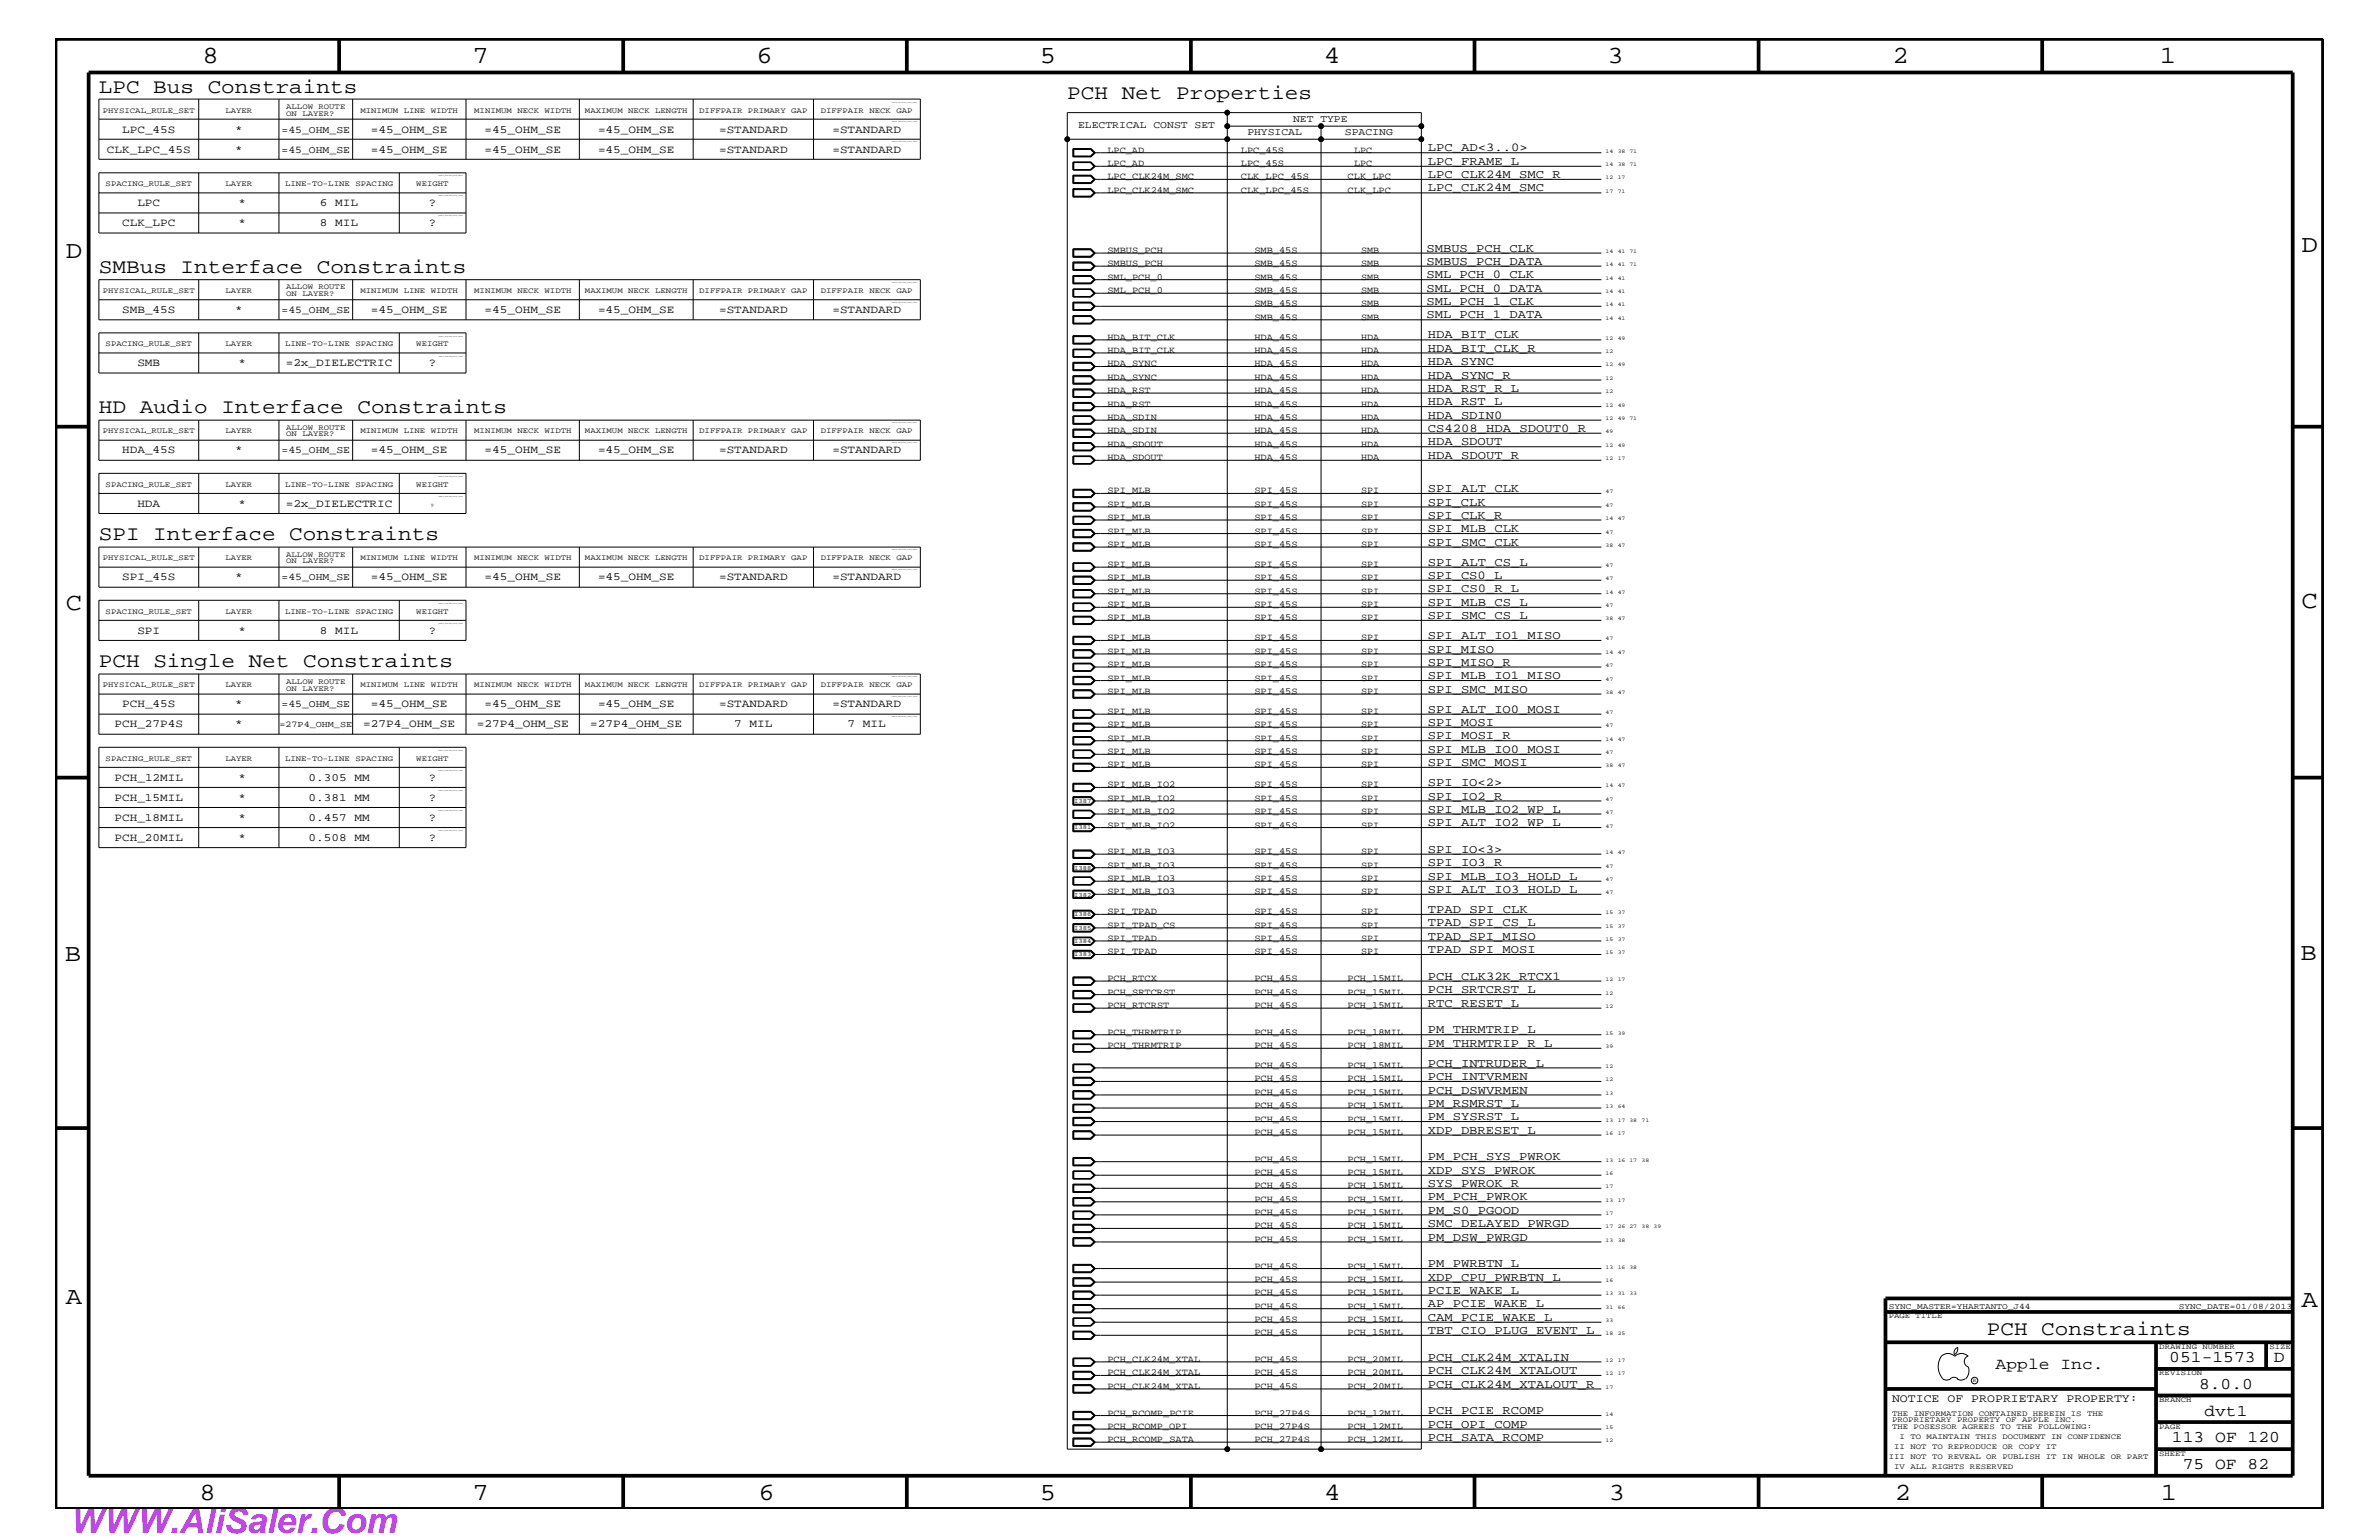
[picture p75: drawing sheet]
<svg xmlns="http://www.w3.org/2000/svg" width="432mm" height="279mm" viewBox="0 0 432 279" stroke-linecap="round" stroke-linejoin="round" font-family="sans-serif">
<defs><g id="words">
<text font-size="6.3" fill="#bd42e3" x="12.7" y="278.1">WWW.AliSaler.Com</text>
<g font-size="4.5">
<text x="36.7" y="11.5">8</text>
<text x="85.8" y="11.5">7</text>
<text x="137.3" y="11.5">6</text>
<text x="188.7" y="11.5">5</text>
<text x="240.3" y="11.5">4</text>
<text x="291.8" y="11.5">3</text>
<text x="343.5" y="11.5">2</text>
<text x="392" y="11.5">1</text>
<text x="11.9" y="46.8">D</text>
<text x="417.7" y="45.7">D</text>
<text x="11.9" y="110.6">C</text>
<text x="417.7" y="110.4">C</text>
<text x="11.8" y="174.3">B</text>
<text x="417.6" y="174.2">B</text>
<text x="11.9" y="236.7">A</text>
<text x="417.7" y="237.1">A</text>
<text x="36.2" y="272.1">8</text>
<text x="85.8" y="272.1">7</text>
<text x="137.7" y="272.1">6</text>
<text x="188.7" y="272.1">5</text>
<text x="240.4" y="272.1">4</text>
<text x="292" y="272.1">3</text>
<text x="343.9" y="272.1">2</text>
<text x="392.2" y="272.1">1</text>
</g>
<g font-size="3.7">
<text x="17.9" y="16.8">LPC Bus Constraints</text>
<text x="193.7" y="18">PCH Net Properties</text>
<text x="17.9" y="49.6">SMBus Interface Constraints</text>
<text x="17.9" y="75">HD Audio Interface Constraints</text>
<text x="17.9" y="98">SPI Interface Constraints</text>
<text x="17.9" y="121">PCH Single Net Constraints</text>
<text x="360.6" y="242.3">PCH Constraints</text>
</g>
<g font-size="3">
<text x="362.2" y="248.4">Apple Inc.</text>
<text x="393.7" y="247.1">051-1573</text>
<text x="399.2" y="252">8.0.0</text>
<text x="412.7" y="247.1">D</text>
<text x="400.1" y="256.8">dvt1</text>
<text x="394.2" y="261.6">113 OF 120</text>
<text x="396.2" y="266.6">75 OF 82</text>
</g>
<g font-size="2.2">
<text x="259.2" y="27.5">LPC_AD&lt;3..0&gt;</text>
<text x="259.2" y="29.9">LPC_FRAME_L</text>
<text x="259.2" y="34.7">LPC_CLK24M_SMC</text>
<text x="259.2" y="32.3">LPC_CLK24M_SMC_R</text>
<text x="258.9" y="45.7">SMBUS_PCH_CLK</text>
<text x="258.9" y="52.9">SML_PCH_0_DATA</text>
<text x="258.9" y="50.5">SML_PCH_0_CLK</text>
<text x="258.9" y="48">SMBUS_PCH_DATA</text>
<text x="258.9" y="55.3">SML_PCH_1_CLK</text>
<text x="258.9" y="57.8">SML_PCH_1_DATA</text>
<text x="259.2" y="61.4">HDA_BIT_CLK</text>
<text x="259.2" y="63.9">HDA_BIT_CLK_R</text>
<text x="259.2" y="68.7">HDA_SYNC_R</text>
<text x="259.2" y="66.2">HDA_SYNC</text>
<text x="259.2" y="71.1">HDA_RST_R_L</text>
<text x="259.2" y="76">HDA_SDIN0</text>
<text x="259.2" y="73.5">HDA_RST_L</text>
<text x="259.2" y="80.8">HDA_SDOUT</text>
<text x="259.2" y="78.3">CS4208_HDA_SDOUT0_R</text>
<text x="259.2" y="83.3">HDA_SDOUT_R</text>
<text x="259.2" y="89.3">SPI_ALT_CLK</text>
<text x="259.2" y="94.2">SPI_CLK_R</text>
<text x="259.2" y="91.7">SPI_CLK</text>
<text x="259.2" y="99">SPI_SMC_CLK</text>
<text x="259.2" y="96.5">SPI_MLB_CLK</text>
<text x="259.2" y="102.6">SPI_ALT_CS_L</text>
<text x="259.2" y="107.5">SPI_CS0_R_L</text>
<text x="259.2" y="105">SPI_CS0_L</text>
<text x="259.2" y="112.3">SPI_SMC_CS_L</text>
<text x="259.2" y="109.9">SPI_MLB_CS_L</text>
<text x="259.2" y="115.9">SPI_ALT_IO1_MISO</text>
<text x="259.2" y="118.4">SPI_MISO</text>
<text x="259.2" y="120.8">SPI_MISO_R</text>
<text x="259.2" y="125.7">SPI_SMC_MISO</text>
<text x="259.2" y="123.2">SPI_MLB_IO1_MISO</text>
<text x="259.2" y="129.3">SPI_ALT_IO0_MOSI</text>
<text x="259.2" y="131.7">SPI_MOSI</text>
<text x="259.2" y="134.1">SPI_MOSI_R</text>
<text x="259.2" y="136.6">SPI_MLB_IO0_MOSI</text>
<text x="259.2" y="142.6">SPI_IO&lt;2&gt;</text>
<text x="259.2" y="139">SPI_SMC_MOSI</text>
<text x="259.2" y="145.1">SPI_IO2_R</text>
<text x="259.2" y="147.5">SPI_MLB_IO2_WP_L</text>
<text x="259.2" y="149.9">SPI_ALT_IO2_WP_L</text>
<text x="259.2" y="154.7">SPI_IO&lt;3&gt;</text>
<text x="259.2" y="157.2">SPI_IO3_R</text>
<text x="259.2" y="159.6">SPI_MLB_IO3_HOLD_L</text>
<text x="259.2" y="162">SPI_ALT_IO3_HOLD_L</text>
<text x="259.2" y="165.6">TPAD_SPI_CLK</text>
<text x="259.2" y="168.1">TPAD_SPI_CS_L</text>
<text x="259.2" y="170.5">TPAD_SPI_MISO</text>
<text x="259.2" y="172.9">TPAD_SPI_MOSI</text>
<text x="259.2" y="177.7">PCH_CLK32K_RTCX1</text>
<text x="259.2" y="180.2">PCH_SRTCRST_L</text>
<text x="259.2" y="182.7">RTC_RESET_L</text>
<text x="259.2" y="189.9">PM_THRMTRIP_R_L</text>
<text x="259.2" y="187.5">PM_THRMTRIP_L</text>
<text x="259.2" y="193.6">PCH_INTRUDER_L</text>
<text x="259.2" y="195.9">PCH_INTVRMEN</text>
<text x="259.2" y="198.4">PCH_DSWVRMEN</text>
<text x="259.2" y="200.9">PM_RSMRST_L</text>
<text x="259.2" y="203.2">PM_SYSRST_L</text>
<text x="259.2" y="205.7">XDP_DBRESET_L</text>
<text x="259.2" y="210.5">PM_PCH_SYS_PWROK</text>
<text x="259.2" y="213">XDP_SYS_PWROK</text>
<text x="259.2" y="215.3">SYS_PWROK_R</text>
<text x="259.2" y="217.8">PM_PCH_PWROK</text>
<text x="259.2" y="220.2">PM_S0_PGOOD</text>
<text x="259.2" y="222.6">SMC_DELAYED_PWRGD</text>
<text x="259.2" y="225.1">PM_DSW_PWRGD</text>
<text x="259.2" y="229.9">PM_PWRBTN_L</text>
<text x="259.2" y="232.4">XDP_CPU_PWRBTN_L</text>
<text x="259.2" y="237.2">AP_PCIE_WAKE_L</text>
<text x="259.2" y="234.7">PCIE_WAKE_L</text>
<text x="259.2" y="239.6">CAM_PCIE_WAKE_L</text>
<text x="259.2" y="242">TBT_CIO_PLUG_EVENT_L</text>
<text x="259.2" y="246.9">PCH_CLK24M_XTALIN</text>
<text x="259.2" y="249.3">PCH_CLK24M_XTALOUT</text>
<text x="259.2" y="251.7">PCH_CLK24M_XTALOUT_R</text>
<text x="259.2" y="256.6">PCH_PCIE_RCOMP</text>
<text x="259.2" y="259">PCH_OPI_COMP</text>
<text x="259.2" y="261.4">PCH_SATA_RCOMP</text>
</g>
<text font-size="2.1" x="343.4" y="254.4">NOTICE OF PROPRIETARY PROPERTY:</text>
<g font-size="2">
<text x="19.4" y="27.7">CLK_LPC_45S</text>
<text x="22.2" y="24.1">LPC_45S</text>
<text x="42.7" y="27.7">*</text>
<text x="42.7" y="24.1">*</text>
<text x="67.3" y="27.7">=45_OHM_SE</text>
<text x="67.3" y="24.1">=45_OHM_SE</text>
<text x="88" y="27.7">=45_OHM_SE</text>
<text x="88" y="24.1">=45_OHM_SE</text>
<text x="108.5" y="27.7">=45_OHM_SE</text>
<text x="108.5" y="24.1">=45_OHM_SE</text>
<text x="130.5" y="27.7">=STANDARD</text>
<text x="130.5" y="24.1">=STANDARD</text>
<text x="151.1" y="27.7">=STANDARD</text>
<text x="151.1" y="24.1">=STANDARD</text>
<text x="22.2" y="41">CLK_LPC</text>
<text x="24.9" y="37.4">LPC</text>
<text x="43.3" y="41">*</text>
<text x="43.3" y="37.4">*</text>
<text x="58.1" y="41">8 MIL</text>
<text x="58.1" y="37.4">6 MIL</text>
<text x="77.8" y="41">?</text>
<text x="77.8" y="37.4">?</text>
<text x="22.2" y="56.8">SMB_45S</text>
<text x="42.7" y="56.8">*</text>
<text x="67.3" y="56.8">=45_OHM_SE</text>
<text x="88" y="56.8">=45_OHM_SE</text>
<text x="108.5" y="56.8">=45_OHM_SE</text>
<text x="130.5" y="56.8">=STANDARD</text>
<text x="151.1" y="56.8">=STANDARD</text>
<text x="24.9" y="66.5">SMB</text>
<text x="43.3" y="66.5">*</text>
<text x="51.9" y="66.5">=2x_DIELECTRIC</text>
<text x="77.8" y="66.5">?</text>
<text x="22.2" y="82.2">HDA_45S</text>
<text x="42.7" y="82.2">*</text>
<text x="67.3" y="82.2">=45_OHM_SE</text>
<text x="88" y="82.2">=45_OHM_SE</text>
<text x="108.5" y="82.2">=45_OHM_SE</text>
<text x="130.5" y="82.2">=STANDARD</text>
<text x="151.1" y="82.2">=STANDARD</text>
<text x="24.9" y="92">HDA</text>
<text x="43.3" y="92">*</text>
<text x="51.9" y="92">=2x_DIELECTRIC</text>
<text x="22.2" y="105.3">SPI_45S</text>
<text x="42.7" y="105.3">*</text>
<text x="67.3" y="105.3">=45_OHM_SE</text>
<text x="88" y="105.3">=45_OHM_SE</text>
<text x="108.5" y="105.3">=45_OHM_SE</text>
<text x="130.5" y="105.3">=STANDARD</text>
<text x="151.1" y="105.3">=STANDARD</text>
<text x="24.9" y="115">SPI</text>
<text x="43.3" y="115">*</text>
<text x="58.1" y="115">8 MIL</text>
<text x="77.8" y="115">?</text>
<text x="20.8" y="131.9">PCH_27P4S</text>
<text x="22.2" y="128.3">PCH_45S</text>
<text x="42.7" y="131.9">*</text>
<text x="42.7" y="128.3">*</text>
<text x="65.9" y="131.9">=27P4_OHM_SE</text>
<text x="67.3" y="128.3">=45_OHM_SE</text>
<text x="86.6" y="131.9">=27P4_OHM_SE</text>
<text x="88" y="128.3">=45_OHM_SE</text>
<text x="107.1" y="131.9">=27P4_OHM_SE</text>
<text x="108.5" y="128.3">=45_OHM_SE</text>
<text x="130.5" y="128.3">=STANDARD</text>
<text x="133.3" y="131.9">7 MIL</text>
<text x="151.1" y="128.3">=STANDARD</text>
<text x="153.8" y="131.9">7 MIL</text>
<text x="20.8" y="141.7">PCH_12MIL</text>
<text x="43.3" y="141.7">*</text>
<text x="56" y="141.7">0.305 MM</text>
<text x="77.8" y="141.7">?</text>
<text x="20.8" y="145.3">PCH_15MIL</text>
<text x="20.8" y="149">PCH_18MIL</text>
<text x="43.3" y="145.3">*</text>
<text x="43.3" y="149">*</text>
<text x="56" y="145.3">0.381 MM</text>
<text x="56" y="149">0.457 MM</text>
<text x="77.8" y="145.3">?</text>
<text x="77.8" y="149">?</text>
<text x="20.8" y="152.6">PCH_20MIL</text>
<text x="43.3" y="152.6">*</text>
<text x="56" y="152.6">0.508 MM</text>
<text x="77.8" y="152.6">?</text>
</g>
<g font-size="1.9">
<text x="195.7" y="23.3">ELECTRICAL CONST SET</text>
<text x="234.7" y="22.1">NET TYPE</text>
<text x="51.1" y="27.7">=45_OHM_SE</text>
<text x="51.1" y="24.1">=45_OHM_SE</text>
<text x="226.4" y="24.6">PHYSICAL</text>
<text x="244.1" y="24.6">SPACING</text>
<text x="51.1" y="56.8">=45_OHM_SE</text>
<text x="51.1" y="82.2">=45_OHM_SE</text>
<text x="51.1" y="105.3">=45_OHM_SE</text>
<text x="51.1" y="128.3">=45_OHM_SE</text>
</g>
<g font-size="1.7">
<text x="201" y="27.7">LPC_AD</text>
<text x="225.2" y="27.7">LPC_45S</text>
<text x="245.8" y="27.7">LPC</text>
<text x="201" y="32.5">LPC_CLK24M_SMC</text>
<text x="201" y="30.2">LPC_AD</text>
<text x="201" y="35">LPC_CLK24M_SMC</text>
<text x="225.2" y="35">CLK_LPC_45S</text>
<text x="225.2" y="32.5">CLK_LPC_45S</text>
<text x="225.2" y="30.2">LPC_45S</text>
<text x="244.6" y="32.5">CLK_LPC</text>
<text x="244.6" y="35">CLK_LPC</text>
<text x="245.8" y="30.2">LPC</text>
<text x="201" y="45.9">SMBUS_PCH</text>
<text x="227.7" y="45.9">SMB_45S</text>
<text x="247.1" y="45.9">SMB</text>
<text x="201" y="53.2">SML_PCH_0</text>
<text x="201" y="50.7">SML_PCH_0</text>
<text x="201" y="48.3">SMBUS_PCH</text>
<text x="227.7" y="53.2">SMB_45S</text>
<text x="227.7" y="50.7">SMB_45S</text>
<text x="227.7" y="48.3">SMB_45S</text>
<text x="247.1" y="53.2">SMB</text>
<text x="247.1" y="50.7">SMB</text>
<text x="247.1" y="48.3">SMB</text>
<text x="227.7" y="55.6">SMB_45S</text>
<text x="227.7" y="58">SMB_45S</text>
<text x="247.1" y="55.6">SMB</text>
<text x="247.1" y="58">SMB</text>
<text x="201" y="61.7">HDA_BIT_CLK</text>
<text x="201" y="64">HDA_BIT_CLK</text>
<text x="227.7" y="61.7">HDA_45S</text>
<text x="227.7" y="64">HDA_45S</text>
<text x="247.1" y="61.7">HDA</text>
<text x="247.1" y="64">HDA</text>
<text x="201" y="68.9">HDA_SYNC</text>
<text x="201" y="66.5">HDA_SYNC</text>
<text x="201" y="71.3">HDA_RST</text>
<text x="227.7" y="68.9">HDA_45S</text>
<text x="227.7" y="66.5">HDA_45S</text>
<text x="227.7" y="71.3">HDA_45S</text>
<text x="247.1" y="68.9">HDA</text>
<text x="247.1" y="66.5">HDA</text>
<text x="247.1" y="71.3">HDA</text>
<text x="201" y="76.2">HDA_SDIN</text>
<text x="201" y="73.8">HDA_RST</text>
<text x="227.7" y="76.2">HDA_45S</text>
<text x="227.7" y="73.8">HDA_45S</text>
<text x="247.1" y="76.2">HDA</text>
<text x="247.1" y="73.8">HDA</text>
<text x="201" y="81.1">HDA_SDOUT</text>
<text x="201" y="78.6">HDA_SDIN</text>
<text x="201" y="83.5">HDA_SDOUT</text>
<text x="227.7" y="81.1">HDA_45S</text>
<text x="227.7" y="78.6">HDA_45S</text>
<text x="227.7" y="83.5">HDA_45S</text>
<text x="247.1" y="81.1">HDA</text>
<text x="247.1" y="78.6">HDA</text>
<text x="247.1" y="83.5">HDA</text>
<text x="201" y="89.5">SPI_MLB</text>
<text x="227.7" y="89.5">SPI_45S</text>
<text x="247.1" y="89.5">SPI</text>
<text x="201" y="94.3">SPI_MLB</text>
<text x="201" y="92">SPI_MLB</text>
<text x="227.7" y="92">SPI_45S</text>
<text x="227.7" y="94.3">SPI_45S</text>
<text x="247.1" y="94.3">SPI</text>
<text x="247.1" y="92">SPI</text>
<text x="201" y="96.8">SPI_MLB</text>
<text x="201" y="99.3">SPI_MLB</text>
<text x="227.7" y="96.8">SPI_45S</text>
<text x="227.7" y="99.3">SPI_45S</text>
<text x="247.1" y="99.3">SPI</text>
<text x="247.1" y="96.8">SPI</text>
<text x="201" y="102.9">SPI_MLB</text>
<text x="201" y="107.7">SPI_MLB</text>
<text x="201" y="105.3">SPI_MLB</text>
<text x="227.7" y="102.9">SPI_45S</text>
<text x="227.7" y="107.7">SPI_45S</text>
<text x="227.7" y="105.3">SPI_45S</text>
<text x="247.1" y="102.9">SPI</text>
<text x="247.1" y="107.7">SPI</text>
<text x="247.1" y="105.3">SPI</text>
<text x="201" y="112.6">SPI_MLB</text>
<text x="201" y="110.2">SPI_MLB</text>
<text x="227.7" y="112.6">SPI_45S</text>
<text x="227.7" y="110.2">SPI_45S</text>
<text x="247.1" y="112.6">SPI</text>
<text x="247.1" y="110.2">SPI</text>
<text x="201" y="116.2">SPI_MLB</text>
<text x="201" y="118.6">SPI_MLB</text>
<text x="227.7" y="116.2">SPI_45S</text>
<text x="227.7" y="118.6">SPI_45S</text>
<text x="247.1" y="116.2">SPI</text>
<text x="247.1" y="118.6">SPI</text>
<text x="201" y="121">SPI_MLB</text>
<text x="201" y="123.5">SPI_MLB</text>
<text x="201" y="125.9">SPI_MLB</text>
<text x="227.7" y="123.5">SPI_45S</text>
<text x="227.7" y="121">SPI_45S</text>
<text x="227.7" y="125.9">SPI_45S</text>
<text x="247.1" y="121">SPI</text>
<text x="247.1" y="125.9">SPI</text>
<text x="247.1" y="123.5">SPI</text>
<text x="201" y="131.9">SPI_MLB</text>
<text x="201" y="129.6">SPI_MLB</text>
<text x="227.7" y="131.9">SPI_45S</text>
<text x="227.7" y="129.6">SPI_45S</text>
<text x="247.1" y="129.6">SPI</text>
<text x="247.1" y="131.9">SPI</text>
<text x="201" y="136.8">SPI_MLB</text>
<text x="201" y="134.4">SPI_MLB</text>
<text x="227.7" y="134.4">SPI_45S</text>
<text x="227.7" y="136.8">SPI_45S</text>
<text x="247.1" y="134.4">SPI</text>
<text x="247.1" y="136.8">SPI</text>
<text x="201" y="142.9">SPI_MLB_IO2</text>
<text x="201" y="139.2">SPI_MLB</text>
<text x="227.7" y="142.9">SPI_45S</text>
<text x="227.7" y="139.2">SPI_45S</text>
<text x="247.1" y="142.9">SPI</text>
<text x="247.1" y="139.2">SPI</text>
<text x="201" y="145.3">SPI_MLB_IO2</text>
<text x="201" y="147.7">SPI_MLB_IO2</text>
<text x="227.7" y="145.3">SPI_45S</text>
<text x="227.7" y="147.7">SPI_45S</text>
<text x="247.1" y="145.3">SPI</text>
<text x="247.1" y="147.7">SPI</text>
<text x="201" y="150.1">SPI_MLB_IO2</text>
<text x="201" y="155">SPI_MLB_IO3</text>
<text x="227.7" y="150.1">SPI_45S</text>
<text x="227.7" y="155">SPI_45S</text>
<text x="247.1" y="150.1">SPI</text>
<text x="247.1" y="155">SPI</text>
<text x="201" y="157.4">SPI_MLB_IO3</text>
<text x="201" y="159.9">SPI_MLB_IO3</text>
<text x="227.7" y="157.4">SPI_45S</text>
<text x="227.7" y="159.9">SPI_45S</text>
<text x="247.1" y="157.4">SPI</text>
<text x="247.1" y="159.9">SPI</text>
<text x="201" y="162.2">SPI_MLB_IO3</text>
<text x="201" y="165.9">SPI_TPAD</text>
<text x="227.7" y="162.2">SPI_45S</text>
<text x="227.7" y="165.9">SPI_45S</text>
<text x="247.1" y="162.2">SPI</text>
<text x="247.1" y="165.9">SPI</text>
<text x="201" y="168.3">SPI_TPAD_CS</text>
<text x="201" y="170.7">SPI_TPAD</text>
<text x="201" y="173.2">SPI_TPAD</text>
<text x="227.7" y="168.3">SPI_45S</text>
<text x="227.7" y="170.7">SPI_45S</text>
<text x="227.7" y="173.2">SPI_45S</text>
<text x="247.1" y="168.3">SPI</text>
<text x="247.1" y="170.7">SPI</text>
<text x="247.1" y="173.2">SPI</text>
<text x="201" y="178">PCH_RTCX</text>
<text x="227.7" y="178">PCH_45S</text>
<text x="244.6" y="178">PCH_15MIL</text>
<text x="201" y="180.5">PCH_SRTCRST</text>
<text x="201" y="182.9">PCH_RTCRST</text>
<text x="227.7" y="180.5">PCH_45S</text>
<text x="227.7" y="182.9">PCH_45S</text>
<text x="244.6" y="180.5">PCH_15MIL</text>
<text x="244.6" y="182.9">PCH_15MIL</text>
<text x="201" y="190.2">PCH_THRMTRIP</text>
<text x="201" y="187.7">PCH_THRMTRIP</text>
<text x="227.7" y="190.2">PCH_45S</text>
<text x="227.7" y="187.7">PCH_45S</text>
<text x="244.6" y="190.2">PCH_18MIL</text>
<text x="244.6" y="187.7">PCH_18MIL</text>
<text x="227.7" y="193.7">PCH_45S</text>
<text x="227.7" y="196.2">PCH_45S</text>
<text x="244.6" y="193.7">PCH_15MIL</text>
<text x="244.6" y="196.2">PCH_15MIL</text>
<text x="227.7" y="203.5">PCH_45S</text>
<text x="227.7" y="198.7">PCH_45S</text>
<text x="227.7" y="201">PCH_45S</text>
<text x="244.6" y="198.7">PCH_15MIL</text>
<text x="244.6" y="201">PCH_15MIL</text>
<text x="244.6" y="203.5">PCH_15MIL</text>
<text x="227.7" y="205.9">PCH_45S</text>
<text x="244.6" y="205.9">PCH_15MIL</text>
<text x="227.7" y="210.8">PCH_45S</text>
<text x="227.7" y="213.2">PCH_45S</text>
<text x="227.7" y="215.6">PCH_45S</text>
<text x="244.6" y="210.8">PCH_15MIL</text>
<text x="244.6" y="213.2">PCH_15MIL</text>
<text x="244.6" y="215.6">PCH_15MIL</text>
<text x="227.7" y="218">PCH_45S</text>
<text x="227.7" y="220.4">PCH_45S</text>
<text x="244.6" y="218">PCH_15MIL</text>
<text x="244.6" y="220.4">PCH_15MIL</text>
<text x="227.7" y="222.9">PCH_45S</text>
<text x="227.7" y="225.3">PCH_45S</text>
<text x="244.6" y="222.9">PCH_15MIL</text>
<text x="244.6" y="225.3">PCH_15MIL</text>
<text x="227.7" y="230.2">PCH_45S</text>
<text x="227.7" y="232.6">PCH_45S</text>
<text x="244.6" y="230.2">PCH_15MIL</text>
<text x="244.6" y="232.6">PCH_15MIL</text>
<text x="227.7" y="237.4">PCH_45S</text>
<text x="227.7" y="235">PCH_45S</text>
<text x="227.7" y="239.9">PCH_45S</text>
<text x="244.6" y="237.4">PCH_15MIL</text>
<text x="244.6" y="235">PCH_15MIL</text>
<text x="244.6" y="239.9">PCH_15MIL</text>
<text x="227.7" y="242.3">PCH_45S</text>
<text x="244.6" y="242.3">PCH_15MIL</text>
<text x="201" y="247.1">PCH_CLK24M_XTAL</text>
<text x="201" y="249.5">PCH_CLK24M_XTAL</text>
<text x="201" y="252">PCH_CLK24M_XTAL</text>
<text x="227.7" y="247.1">PCH_45S</text>
<text x="227.7" y="249.5">PCH_45S</text>
<text x="227.7" y="252">PCH_45S</text>
<text x="244.6" y="247.1">PCH_20MIL</text>
<text x="244.6" y="249.5">PCH_20MIL</text>
<text x="244.6" y="252">PCH_20MIL</text>
<text x="201" y="256.8">PCH_RCOMP_PCIE</text>
<text x="227.7" y="256.8">PCH_27P4S</text>
<text x="244.6" y="256.8">PCH_12MIL</text>
<text x="201" y="259.3">PCH_RCOMP_OPI</text>
<text x="201" y="261.6">PCH_RCOMP_SATA</text>
<text x="227.7" y="259.3">PCH_27P4S</text>
<text x="227.7" y="261.6">PCH_27P4S</text>
<text x="244.6" y="259.3">PCH_12MIL</text>
<text x="244.6" y="261.6">PCH_12MIL</text>
</g>
<text font-size="1.6" x="50.7" y="131.9">=27P4_OHM_SE</text>
<g font-size="1.5">
<text x="342.8" y="237.4">SYNC_MASTER=YHARTANTO_J44</text>
<text x="395.5" y="237.4">SYNC_DATE=01/08/2013</text>
</g>
<g font-size="1.4">
<text x="18.7" y="20.4">PHYSICAL_RULE_SET</text>
<text x="40.9" y="20.4">LAYER</text>
<text x="51.9" y="19.8">ALLOW ROUTE</text>
<text x="51.9" y="21">ON LAYER?</text>
<text x="65.4" y="20.4">MINIMUM LINE WIDTH</text>
<text x="86.1" y="20.4">MINIMUM NECK WIDTH</text>
<text x="106.2" y="20.4">MAXIMUM NECK LENGTH</text>
<text x="126.9" y="20.4">DIFFPAIR PRIMARY GAP</text>
<text x="149" y="20.4">DIFFPAIR NECK GAP</text>
<text x="19.2" y="33.7">SPACING_RULE_SET</text>
<text x="40.9" y="33.7">LAYER</text>
<text x="51.7" y="33.7">LINE-TO-LINE SPACING</text>
<text x="75.6" y="33.7">WEIGHT</text>
<text x="18.7" y="53.2">PHYSICAL_RULE_SET</text>
<text x="40.9" y="53.2">LAYER</text>
<text x="51.9" y="52.5">ALLOW ROUTE</text>
<text x="51.9" y="53.8">ON LAYER?</text>
<text x="65.4" y="53.2">MINIMUM LINE WIDTH</text>
<text x="86.1" y="53.2">MINIMUM NECK WIDTH</text>
<text x="106.2" y="53.2">MAXIMUM NECK LENGTH</text>
<text x="126.9" y="53.2">DIFFPAIR PRIMARY GAP</text>
<text x="149" y="53.2">DIFFPAIR NECK GAP</text>
<text x="19.2" y="62.9">SPACING_RULE_SET</text>
<text x="40.9" y="62.9">LAYER</text>
<text x="51.7" y="62.9">LINE-TO-LINE SPACING</text>
<text x="75.6" y="62.9">WEIGHT</text>
<text x="18.7" y="78.6">PHYSICAL_RULE_SET</text>
<text x="40.9" y="78.6">LAYER</text>
<text x="51.9" y="78">ALLOW ROUTE</text>
<text x="51.9" y="79.2">ON LAYER?</text>
<text x="65.4" y="78.6">MINIMUM LINE WIDTH</text>
<text x="86.1" y="78.6">MINIMUM NECK WIDTH</text>
<text x="106.2" y="78.6">MAXIMUM NECK LENGTH</text>
<text x="126.9" y="78.6">DIFFPAIR PRIMARY GAP</text>
<text x="149" y="78.6">DIFFPAIR NECK GAP</text>
<text x="19.2" y="88.3">SPACING_RULE_SET</text>
<text x="40.9" y="88.3">LAYER</text>
<text x="51.7" y="88.3">LINE-TO-LINE SPACING</text>
<text x="75.6" y="88.3">WEIGHT</text>
<text x="18.7" y="101.6">PHYSICAL_RULE_SET</text>
<text x="40.9" y="101.6">LAYER</text>
<text x="51.9" y="101">ALLOW ROUTE</text>
<text x="65.4" y="101.6">MINIMUM LINE WIDTH</text>
<text x="86.1" y="101.6">MINIMUM NECK WIDTH</text>
<text x="106.2" y="101.6">MAXIMUM NECK LENGTH</text>
<text x="126.9" y="101.6">DIFFPAIR PRIMARY GAP</text>
<text x="149" y="101.6">DIFFPAIR NECK GAP</text>
<text x="51.9" y="102.2">ON LAYER?</text>
<text x="19.2" y="111.4">SPACING_RULE_SET</text>
<text x="40.9" y="111.4">LAYER</text>
<text x="51.7" y="111.4">LINE-TO-LINE SPACING</text>
<text x="75.6" y="111.4">WEIGHT</text>
<text x="18.7" y="124.7">PHYSICAL_RULE_SET</text>
<text x="40.9" y="124.7">LAYER</text>
<text x="51.9" y="124.1">ALLOW ROUTE</text>
<text x="51.9" y="125.3">ON LAYER?</text>
<text x="65.4" y="124.7">MINIMUM LINE WIDTH</text>
<text x="86.1" y="124.7">MINIMUM NECK WIDTH</text>
<text x="106.2" y="124.7">MAXIMUM NECK LENGTH</text>
<text x="126.9" y="124.7">DIFFPAIR PRIMARY GAP</text>
<text x="149" y="124.7">DIFFPAIR NECK GAP</text>
<text x="19.2" y="138">SPACING_RULE_SET</text>
<text x="40.9" y="138">LAYER</text>
<text x="51.7" y="138">LINE-TO-LINE SPACING</text>
<text x="75.6" y="138">WEIGHT</text>
<text x="342.8" y="239.2">PAGE TITLE</text>
<text x="391.9" y="244.7">DRAWING NUMBER</text>
<text x="411.9" y="244.7">SIZE</text>
<text x="391.9" y="249.5">REVISION</text>
<text x="343.4" y="256.8">THE INFORMATION CONTAINED HEREIN IS THE</text>
<text x="391.9" y="254.4">BRANCH</text>
<text x="343.4" y="258">PROPRIETARY PROPERTY OF APPLE INC.</text>
<text x="343.4" y="259.3">THE POSESSOR AGREES TO THE FOLLOWING:</text>
<text x="343.8" y="262.9">II NOT TO REPRODUCE OR COPY IT</text>
<text x="344.8" y="261.1">I TO MAINTAIN THIS DOCUMENT IN CONFIDENCE</text>
<text x="391.9" y="259.3">PAGE</text>
<text x="342.8" y="264.7">III NOT TO REVEAL OR PUBLISH IT IN WHOLE OR PART</text>
<text x="343.8" y="266.6">IV ALL RIGHTS RESERVED</text>
<text x="391.9" y="264.1">SHEET</text>
</g>
<g font-size="1.2">
<text x="195" y="145.7">I387</text>
<text x="195" y="150.5">I381</text>
<text x="195" y="157.8">I388</text>
<text x="195" y="162.7">I382</text>
<text x="195" y="166.2">I386</text>
<text x="195" y="173.5">I383</text>
<text x="195" y="171.1">I384</text>
<text x="195" y="168.7">I385</text>
</g>
<g font-size="1">
<text x="291.4" y="27.7">14</text>
<text x="293.6" y="27.7">38 71</text>
<text x="291.4" y="35">17</text>
<text x="291.4" y="32.5">12</text>
<text x="291.4" y="30.2">14</text>
<text x="293.6" y="35">71</text>
<text x="293.6" y="32.5">17</text>
<text x="293.6" y="30.2">38 71</text>
<text x="291.4" y="45.9">14</text>
<text x="293.6" y="45.9">41 71</text>
<text x="291.4" y="53.2">14</text>
<text x="291.4" y="50.7">14</text>
<text x="291.4" y="48.3">14</text>
<text x="293.6" y="53.2">41</text>
<text x="293.6" y="50.7">41</text>
<text x="293.6" y="48.3">41 71</text>
<text x="291.4" y="55.6">14</text>
<text x="291.4" y="58">14</text>
<text x="293.6" y="55.6">41</text>
<text x="293.6" y="58">41</text>
<text x="291.4" y="61.7">12</text>
<text x="291.4" y="64">12</text>
<text x="293.6" y="61.7">49</text>
<text x="291.4" y="68.9">12</text>
<text x="291.4" y="66.5">12</text>
<text x="291.4" y="71.3">12</text>
<text x="293.6" y="66.5">49</text>
<text x="291.4" y="76.2">12</text>
<text x="291.4" y="73.8">12</text>
<text x="293.6" y="76.2">49 71</text>
<text x="293.6" y="73.8">49</text>
<text x="291.4" y="81.1">12</text>
<text x="291.4" y="78.6">49</text>
<text x="291.4" y="83.5">12</text>
<text x="293.6" y="81.1">49</text>
<text x="293.6" y="83.5">17</text>
<text x="291.4" y="89.5">47</text>
<text x="78.1" y="92">?</text>
<text x="291.4" y="94.3">14</text>
<text x="291.4" y="92">47</text>
<text x="293.6" y="94.3">47</text>
<text x="291.4" y="99.3">38</text>
<text x="291.4" y="96.8">47</text>
<text x="293.6" y="99.3">47</text>
<text x="291.4" y="102.9">47</text>
<text x="291.4" y="107.7">14</text>
<text x="291.4" y="105.3">47</text>
<text x="293.6" y="107.7">47</text>
<text x="291.4" y="112.6">38</text>
<text x="291.4" y="110.2">47</text>
<text x="293.6" y="112.6">47</text>
<text x="291.4" y="116.2">47</text>
<text x="291.4" y="118.6">14</text>
<text x="293.6" y="118.6">47</text>
<text x="291.4" y="121">47</text>
<text x="291.4" y="125.9">38</text>
<text x="291.4" y="123.5">47</text>
<text x="293.6" y="125.9">47</text>
<text x="291.4" y="129.6">47</text>
<text x="291.4" y="131.9">47</text>
<text x="291.4" y="134.4">14</text>
<text x="291.4" y="136.8">47</text>
<text x="293.6" y="134.4">47</text>
<text x="291.4" y="142.9">14</text>
<text x="291.4" y="139.2">38</text>
<text x="293.6" y="142.9">47</text>
<text x="293.6" y="139.2">47</text>
<text x="291.4" y="145.3">47</text>
<text x="291.4" y="147.7">47</text>
<text x="291.4" y="150.1">47</text>
<text x="291.4" y="155">14</text>
<text x="293.6" y="155">47</text>
<text x="291.4" y="157.4">47</text>
<text x="291.4" y="159.9">47</text>
<text x="291.4" y="162.2">47</text>
<text x="291.4" y="165.9">15</text>
<text x="293.6" y="165.9">37</text>
<text x="291.4" y="168.3">15</text>
<text x="291.4" y="170.7">15</text>
<text x="291.4" y="173.2">15</text>
<text x="293.6" y="168.3">37</text>
<text x="293.6" y="170.7">37</text>
<text x="293.6" y="173.2">37</text>
<text x="291.4" y="178">12</text>
<text x="293.6" y="178">17</text>
<text x="291.4" y="180.5">12</text>
<text x="291.4" y="182.9">12</text>
<text x="291.4" y="190.2">39</text>
<text x="291.4" y="187.7">15</text>
<text x="293.6" y="187.7">39</text>
<text x="291.4" y="193.7">12</text>
<text x="291.4" y="196.2">12</text>
<text x="291.4" y="198.7">13</text>
<text x="291.4" y="201">13</text>
<text x="291.4" y="203.5">13</text>
<text x="293.6" y="201">64</text>
<text x="293.6" y="203.5">17 38</text>
<text x="297.9" y="203.5">71</text>
<text x="291.4" y="205.9">16</text>
<text x="293.6" y="205.9">17</text>
<text x="291.4" y="210.8">13</text>
<text x="291.4" y="213.2">16</text>
<text x="291.4" y="215.6">17</text>
<text x="293.6" y="210.8">16 17</text>
<text x="297.9" y="210.8">38</text>
<text x="291.4" y="218">13</text>
<text x="291.4" y="220.4">17</text>
<text x="293.6" y="218">17</text>
<text x="291.4" y="222.9">17</text>
<text x="291.4" y="225.3">13</text>
<text x="293.6" y="222.9">26 27</text>
<text x="293.6" y="225.3">38</text>
<text x="297.9" y="222.9">38</text>
<text x="300.1" y="222.9">39</text>
<text x="291.4" y="230.2">13</text>
<text x="291.4" y="232.6">16</text>
<text x="293.6" y="230.2">16 38</text>
<text x="291.4" y="237.4">31</text>
<text x="291.4" y="235">13</text>
<text x="291.4" y="239.9">33</text>
<text x="293.6" y="237.4">66</text>
<text x="293.6" y="235">31 33</text>
<text x="291.4" y="242.3">18</text>
<text x="293.6" y="242.3">25</text>
<text x="291.4" y="247.1">12</text>
<text x="291.4" y="249.5">12</text>
<text x="291.4" y="252">17</text>
<text x="293.6" y="247.1">17</text>
<text x="293.6" y="249.5">17</text>
<text x="358.1" y="250.7">R</text>
<text x="291.4" y="256.8">14</text>
<text x="291.4" y="259.3">15</text>
<text x="291.4" y="261.6">12</text>
</g>
<g font-size=".3">
<text x="161.9" y="22.2">TABLE_PHYSICAL_RULE_ITEM</text>
<text x="161.9" y="18.7">TABLE_PHYSICAL_RULE_HEAD</text>
<text x="161.9" y="25.9">TABLE_PHYSICAL_RULE_ITEM</text>
<text x="79.6" y="35.6">TABLE_SPACING_RULE_ITEM</text>
<text x="79.6" y="31.9">TABLE_SPACING_RULE_HEAD</text>
<text x="79.6" y="39.2">TABLE_SPACING_RULE_ITEM</text>
<text x="161.9" y="51.3">TABLE_PHYSICAL_RULE_HEAD</text>
<text x="161.9" y="55">TABLE_PHYSICAL_RULE_ITEM</text>
<text x="79.6" y="61.1">TABLE_SPACING_RULE_HEAD</text>
<text x="79.6" y="64.7">TABLE_SPACING_RULE_ITEM</text>
<text x="161.9" y="76.8">TABLE_PHYSICAL_RULE_HEAD</text>
<text x="161.9" y="80.5">TABLE_PHYSICAL_RULE_ITEM</text>
<text x="79.6" y="86.5">TABLE_SPACING_RULE_HEAD</text>
<text x="79.6" y="90.1">TABLE_SPACING_RULE_ITEM</text>
<text x="161.9" y="99.9">TABLE_PHYSICAL_RULE_HEAD</text>
<text x="161.9" y="103.5">TABLE_PHYSICAL_RULE_ITEM</text>
<text x="79.6" y="109.5">TABLE_SPACING_RULE_HEAD</text>
<text x="79.6" y="113.1">TABLE_SPACING_RULE_ITEM</text>
<text x="161.9" y="122.9">TABLE_PHYSICAL_RULE_HEAD</text>
<text x="161.9" y="130.2">TABLE_PHYSICAL_RULE_ITEM</text>
<text x="161.9" y="126.5">TABLE_PHYSICAL_RULE_ITEM</text>
<text x="79.6" y="136.2">TABLE_SPACING_RULE_HEAD</text>
<text x="79.6" y="143.5">TABLE_SPACING_RULE_ITEM</text>
<text x="79.6" y="139.8">TABLE_SPACING_RULE_ITEM</text>
<text x="79.6" y="147.1">TABLE_SPACING_RULE_ITEM</text>
<text x="79.6" y="150.7">TABLE_SPACING_RULE_ITEM</text>
</g>
</g></defs>
<g fill="none" stroke="#000" stroke-width=".18">
<path d="M17.9 18h149.1v10.9h-149.1zM36.1 18v10.9M50.6 18v10.9M64 18v10.9M84.6 18v10.9M105.2 18v10.9M125.8 18v10.9M147.7 18v10.9M17.9 38.6h66.7M17.9 25.3h149.1M17.9 21.6h149.1M36.1 31.4v10.9"/>
<path d="M50.6 31.4v10.9M72.5 31.4v10.9M84.6 35h-66.7v-3.6h66.7v10.9h-66.7v-7.3M193.7 20.4h64.3v242.5h-64.3zM194.7 27h3.3l.8 .7-.8 .8h-3.3zM194.7 29.4h3.3l.8 .8-.8 .6h-3.3zM194.7 31.8h3.3l.8 .7-.8 .8h-3.3zM194.7 34.2h3.3l.8 .8-.8 .8h-3.3zM194.8 29.4v1.4M194.8 30.8h3.2M194.8 29.5h3.2M194.9 27.1h3.1l.5 .6-.5 .6h-3.1z"/>
<path d="M194.9 29.5v1.3M194.9 31.9h3.1l.5 .6-.5 .6h-3.1zM194.9 34.4h3.1l.5 .6-.5 .6h-3.1zM198 34.3l.7 .7-.7 .7M198 31.9l.7 .6-.7 .7M198 29.4l.7 .8-.7 .6M198 27l.7 .7-.7 .7M198 34.3l.6 .7-.6 .7M198 31.9l.6 .6-.6 .7M198 29.5l.6 .7-.6 .6M198 27l.6 .7-.6 .7M198 29.5l.5 .7"/>
<path d="M198 27h-3.2v1.4h3.2M198 31.9h-3.2v1.3h3.2M198 34.3h-3.2v1.4h3.2M198.5 30.2l-.5 .6M198.5 35h92.2M198.5 32.5h92.2M198.5 30.2h92.2M198.5 27.7h92.2M222.8 22.9v2.4h-29.1M222.8 22.9h35.2M222.8 20.4v2.5M239.8 22.9v240"/>
<path d="M258 25.3h-35.2v237.6M17.9 50.7h149.1v7.3h-149.1zM17.9 54.4h149.1M36.1 50.7v7.3M50.6 50.7v7.3M64 50.7v7.3M84.6 50.7v7.3M105.2 50.7v7.3M125.8 50.7v7.3M147.7 50.7v7.3M194.7 45.2h3.3l.8 .7-.8 .8h-3.3zM194.7 47.5h3.3l.8 .8-.8 .8h-3.3z"/>
<path d="M194.7 50h3.3l.8 .7-.8 .8h-3.3zM194.7 52.4h3.3l.8 .8-.8 .7h-3.3zM194.7 54.8h3.3l.8 .8-.8 .7h-3.3zM194.7 57.3h3.3l.8 .7-.8 .8h-3.3zM194.8 45.2v1.4h3.2l.7-.7-.7-.7M194.8 52.4v1.5M194.8 46.5h3.2M194.8 53.8h3.2M194.8 45.2h3.2l.6 .7-.6 .6M194.8 47.7h3.2M194.8 52.5h3.2M194.9 47.7v1.2h3.1l.5-.6"/>
<path d="M194.9 50.2h3.1l.5 .5-.5 .6h-3.1zM194.9 52.5v1.3M194.9 55h3.1l.5 .6-.5 .6h-3.1zM194.9 57.4h3.1l.5 .6-.5 .6h-3.1zM198 57.3l.7 .7-.7 .7M198 54.9l.7 .7-.7 .7M198 50.1l.7 .6-.7 .7M198 52.4l.7 .8-.7 .7M198 57.3l.6 .7-.6 .7M198 54.9l.6 .7-.6 .6h-3.2M198 47.7l.6 .6-.6 .7h-3.2M198 50.1l.6 .6-.6 .7"/>
<path d="M198 52.5l.6 .7-.6 .6M198 47.7l.5 .6M198 52.5l.5 .7M198 49.1l.7-.8-.7-.7h-3.2v1.5M198 50.1h-3.2v1.3h3.2M198 54.9h-3.2v1.4M198 57.3h-3.2v1.4h3.2M198.5 45.9l-.5-.6h-3.1v1.2M198.5 45.9l-.5 .6M198.5 53.2l-.5 .6M198.5 58h92.2M198.5 55.6h92.2"/>
<path d="M198.5 45.9h92.2M198.5 48.3h92.2M198.5 50.7h92.2M198.5 53.2h92.2M17.9 76.2h149.1v7.3h-149.1zM17.9 79.9h149.1M36.1 60.4v7.3M36.1 76.2v7.3M50.6 60.4v7.3M50.6 76.2v7.3M64 76.2v7.3M72.5 60.4v7.3"/>
<path d="M84.6 64h-66.7v-3.6h66.7v7.3h-66.7v-3.7M84.6 76.2v7.3M105.2 76.2v7.3M125.8 76.2v7.3M147.7 76.2v7.3M194.7 60.9h3.3l.8 .8-.8 .7h-3.3zM194.7 63.4h3.3l.8 .6-.8 .8h-3.3zM194.7 65.7h3.3l.8 .8-.8 .8h-3.3zM194.7 68.2h3.3l.8 .7-.8 .8h-3.3zM194.7 70.6h3.3l.8 .7-.8 .8h-3.3zM194.7 73h3.3l.8 .8-.8 .7h-3.3zM194.7 75.5h3.3l.8 .7-.8 .8h-3.3z"/>
<path d="M194.7 77.8h3.3l.8 .8-.8 .8h-3.3zM194.8 63.4v1.4M194.8 68.2v1.4h3.2l.7-.7-.7-.7M194.8 72.1v-1.5h3.2l.7 .7-.7 .8M194.8 79.4v-1.5h3.2l.7 .7-.7 .8M194.8 72h3.2M194.8 64.7h3.2M194.8 69.5h3.2M194.8 76.8h3.2M194.8 70.7h3.2M194.8 63.4h3.2M194.8 68.3h3.2l.6 .6-.6 .6"/>
<path d="M194.8 78h3.2M194.8 75.6h3.2M194.9 61.1h3.1l.5 .6-.5 .6h-3.1zM194.9 63.4v1.3M194.9 65.9h3.1l.5 .6-.5 .6h-3.1zM194.9 70.7v1.3M194.9 73.2h3.1l.5 .6-.5 .6h-3.1zM194.9 75.6v1.2M194.9 78v1.2h3.1l.5-.6M198 61l.7 .7-.7 .6M198 75.5l.7 .7-.7 .7h-3.2v-1.4M198 65.8l.7 .7-.7 .7"/>
<path d="M198 63.4l.7 .6-.7 .8M198 73.1l.7 .7-.7 .7M198 61l.6 .7-.6 .6M198 70.7l.6 .6-.6 .7M198 65.8l.6 .7-.6 .7M198 63.4l.6 .6-.6 .7M198 78l.6 .6-.6 .7h-3.2M198 73.1l.6 .7-.6 .7M198 75.6l.6 .6-.6 .6M198 70.7l.5 .6M198 63.4l.5 .6M198 78l.5 .6"/>
<path d="M198 75.6l.5 .6M198 61h-3.2v1.3h3.2M198 65.8h-3.2v1.4h3.2M198 73.1h-3.2v1.4h3.2M198.5 68.9l-.5-.5h-3.1v1.1M198.5 71.3l-.5 .7M198.5 64l-.5 .7M198.5 68.9l-.5 .6M198.5 76.2l-.5 .6M198.5 61.7h92.2M198.5 71.3h92.2M198.5 66.5h92.2"/>
<path d="M198.5 64h92.2M198.5 68.9h92.2M198.5 78.6h92.2M198.5 73.8h92.2M198.5 76.2h92.2M17.9 99.3h149.1v7.2h-149.1zM36.1 85.9v7.3M36.1 99.3v7.2M50.6 85.9v7.3M50.6 99.3v7.2M64 99.3v7.2M72.5 85.9v7.3"/>
<path d="M84.6 89.5h-66.7v-3.6h66.7v7.3h-66.7v-3.7M84.6 99.3v7.2M105.2 99.3v7.2M125.8 99.3v7.2M147.7 99.3v7.2M194.7 80.3h3.3l.8 .8-.8 .7h-3.3zM194.7 82.7h3.3l.8 .8-.8 .7h-3.3zM194.7 88.8h3.3l.8 .7-.8 .8h-3.3zM194.7 91.2h3.3l.8 .8-.8 .7h-3.3zM194.7 93.7h3.3l.8 .6-.8 .8h-3.3zM194.7 96h3.3l.8 .8-.8 .8h-3.3zM194.7 98.5h3.3l.8 .8-.8 .7h-3.3z"/>
<path d="M194.8 82.7v1.5M194.8 91.2v1.5h3.2M194.8 93.7v1.4M194.8 98.5v1.4h3.2l.7-.6-.7-.8M194.8 95h3.2M194.8 99.9h3.2M194.8 84.1h3.2M194.8 91.3h3.2l.6 .7-.6 .7M194.8 93.8h3.2M194.8 98.6h3.2l.6 .7-.6 .6M194.8 82.8h3.2M194.9 80.5h3.1l.5 .6-.5 .5h-3.1z"/>
<path d="M194.9 82.8v1.3M194.9 88.9h3.1l.5 .6-.5 .6h-3.1zM194.9 91.4h3.1l.5 .6-.5 .6h-3.1zM194.9 93.8v1.2M194.9 96.2h3.1l.5 .6-.5 .6h-3.1zM198 80.4l.7 .7-.7 .6M198 88.8l.7 .7-.7 .7M198 91.2l.7 .8-.7 .7M198 93.7l.7 .6-.7 .8M198 96.1l.7 .7-.7 .7M198 82.7l.7 .8-.7 .7M198 80.4l.6 .7-.6 .6"/>
<path d="M198 88.8l.6 .7-.6 .7M198 93.8l.6 .5-.6 .7M198 96.1l.6 .7-.6 .7M198 82.8l.6 .7-.6 .6M198 93.8l.5 .5M198 82.8l.5 .7M198 80.4h-3.2v1.3h3.2M198 88.8h-3.2v1.4h3.2M198 96.1h-3.2v1.4h3.2M198.5 99.3l-.5-.6h-3.1v1.2M198.5 94.3l-.5 .7M198.5 99.3l-.5 .6"/>
<path d="M198.5 83.5l-.5 .6M198.5 81.1h92.2M198.5 89.5h92.2M198.5 92h92.2M198.5 94.3h92.2M198.5 96.8h92.2M198.5 99.3h92.2M198.5 83.5h92.2M17.9 112.6v3.6h66.7v-7.3h-66.7v3.7h66.7M17.9 102.9h149.1M36.1 108.9v7.3M50.6 108.9v7.3"/>
<path d="M72.5 108.9v7.3M194.7 102.1h3.3l.8 .8-.8 .8h-3.3zM194.7 104.5h3.3l.8 .8-.8 .7h-3.3zM194.7 107h3.3l.8 .7-.8 .8h-3.3zM194.7 109.4h3.3l.8 .8-.8 .7h-3.3zM194.7 111.8h3.3l.8 .8-.8 .7h-3.3zM194.7 115.4h3.3l.8 .8-.8 .8h-3.3zM194.7 117.9h3.3l.8 .7-.8 .8h-3.3zM194.8 106v-1.4h3.2l.7 .7-.7 .7M194.8 109.4v1.5M194.8 117.9v1.4h3.2M194.8 103.5h3.2"/>
<path d="M194.8 110.8h3.2M194.8 102.2h3.2M194.8 104.7h3.2M194.8 109.5h3.2M194.8 118h3.2l.6 .6-.6 .7M194.9 102.2v1.3M194.9 104.7v1.2h3.1l.5-.6M194.9 107.1h3.1l.5 .6-.5 .6h-3.1zM194.9 109.5v1.3M194.9 112h3.1l.5 .6-.5 .5h-3.1zM194.9 115.6h3.1l.5 .6-.5 .6h-3.1zM194.9 118.1h3.1l.5 .5-.5 .6h-3.1z"/>
<path d="M198 102.1l.7 .8-.7 .7h-3.2v-1.5M198 107l.7 .7-.7 .7M198 109.4l.7 .8-.7 .7M198 111.9l.7 .7-.7 .6M198 115.5l.7 .7-.7 .7M198 117.9l.7 .7-.7 .7M198 102.2l.6 .7-.6 .6M198 104.7l.6 .6-.6 .6h-3.2M198 107l.6 .7-.6 .7M198 109.5l.6 .7-.6 .6M198 111.9l.6 .7-.6 .6M198 115.5l.6 .7-.6 .7"/>
<path d="M198 102.2l.5 .7M198 104.7l.5 .6M198 109.5l.5 .7M198 107h-3.2v1.4h3.2M198 111.9h-3.2v1.3h3.2M198 115.5h-3.2v1.4h3.2M198.5 102.9l-.5 .6M198.5 110.2l-.5 .6M198.5 102.9h92.2M198.5 105.3h92.2M198.5 107.7h92.2M198.5 110.2h92.2"/>
<path d="M198.5 112.6h92.2M198.5 116.2h92.2M198.5 118.6h92.2M17.9 139.2v14.6h66.7v-18.2h-66.7v3.6h66.7M17.9 122.3h149.1v10.9h-149.1zM17.9 125.9h149.1M17.9 129.6h149.1M36.1 122.3v10.9M36.1 135.6v18.2M50.6 122.3v10.9M50.6 135.6v18.2M64 122.3v10.9"/>
<path d="M72.5 135.6v18.2M84.6 122.3v10.9M105.2 122.3v10.9M125.8 122.3v10.9M147.7 122.3v10.9M194.7 120.3h3.3l.8 .7-.8 .8h-3.3zM194.7 122.7h3.3l.8 .8-.8 .7h-3.3zM194.7 125.2h3.3l.8 .7-.8 .8h-3.3zM194.7 128.8h3.3l.8 .8-.8 .7h-3.3zM194.7 131.2h3.3l.8 .7-.8 .8h-3.3zM194.7 133.6h3.3l.8 .8-.8 .8h-3.3zM194.7 136.1h3.3l.8 .7-.8 .7h-3.3z"/>
<path d="M194.7 138.5h3.3l.8 .7-.8 .8h-3.3zM194.8 120.3v1.5M194.8 125.2v1.4h3.2l.7-.7-.7-.7M194.8 132.7v-1.4h3.2l.7 .6-.7 .8M194.8 136.1v1.4M194.8 121.7h3.2M194.8 126.5h3.2M194.8 130.2h3.2M194.8 137.4h3.2M194.8 120.4h3.2M194.8 125.3h3.2l.6 .6-.6 .6M194.8 128.9h3.2"/>
<path d="M194.8 131.3h3.2M194.8 136.2h3.2M194.9 120.4v1.3M194.9 122.9h3.1l.5 .6-.5 .6h-3.1zM194.9 128.9v1.3M194.9 131.3v1.2h3.1l.5-.6M194.9 133.8h3.1l.5 .6-.5 .6h-3.1zM194.9 136.2v1.2M194.9 138.6h3.1l.5 .6-.5 .6h-3.1zM198 128.8l.7 .8-.7 .6h-3.2v-1.4M198 120.3l.7 .7-.7 .8M198 122.8l.7 .7-.7 .6"/>
<path d="M198 133.7l.7 .7-.7 .7M198 136.1l.7 .7-.7 .7M198 138.5l.7 .7-.7 .7M198 120.4l.6 .6-.6 .7M198 122.8l.6 .7-.6 .6M198 128.9l.6 .7-.6 .6M198 131.3l.6 .6-.6 .7h-3.2M198 133.7l.6 .7-.6 .7M198 136.2l.6 .6-.6 .6M198 138.5l.6 .7-.6 .7M198 120.4l.5 .6M198 128.9l.5 .7"/>
<path d="M198 131.3l.5 .6M198 136.2l.5 .6M198 122.8h-3.2v1.3h3.2M198 133.7h-3.2v1.4h3.2M198 138.5h-3.2v1.4h3.2M198.5 125.9l-.5-.6h-3.1v1.2M198.5 121l-.5 .7M198.5 125.9l-.5 .6M198.5 129.6l-.5 .6M198.5 136.8l-.5 .6M198.5 121h92.2M198.5 123.5h92.2"/>
<path d="M198.5 125.9h92.2M198.5 129.6h92.2M198.5 131.9h92.2M198.5 134.4h92.2M198.5 136.8h92.2M198.5 139.2h92.2M17.9 142.9h66.7M17.9 150.1h66.7M17.9 146.5h66.7M194.7 142.1h3.3l.8 .8-.8 .7h-3.3zM194.7 144.6h3.3l.8 .7-.8 .8h-3.3zM194.7 147h3.3l.8 .7-.8 .7h-3.3z"/>
<path d="M194.7 149.4h3.3l.8 .7-.8 .8h-3.3zM194.7 154.2h3.3l.8 .8-.8 .7h-3.3zM194.7 156.7h3.3l.8 .7-.8 .8h-3.3zM194.7 159.1h3.3l.8 .8-.8 .7h-3.3zM194.8 144.6v1.4h3.2M194.8 147v1.4M194.8 159.1v1.5M194.8 148.4h3.2M194.8 147.1h3.2M194.8 154.4h3.2M194.8 159.2h3.2M194.8 144.6h3.2l.6 .7-.6 .7"/>
<path d="M194.9 142.3h3.1l.5 .6-.5 .6h-3.1zM194.9 144.7h3.1l.5 .6-.5 .6h-3.1zM194.9 147.1v1.3M194.9 149.5h3.1l.5 .6-.5 .6h-3.1zM194.9 154.4v1.2h3.1l.5-.6M194.9 156.8h3.1l.5 .6-.5 .6h-3.1zM194.9 159.2v1.3M198 142.2l.7 .7-.7 .6M198 147l.7 .7-.7 .7M198 159.1l.7 .8-.7 .7M198 149.5l.7 .6-.7 .7M198 144.6l.7 .7-.7 .7"/>
<path d="M198 156.7l.7 .7-.7 .7M198 142.2l.6 .7-.6 .6M198 147.1l.6 .6-.6 .7M198 154.4l.6 .6-.6 .6h-3.2M198 159.2l.6 .7-.6 .6M198 149.5l.6 .6-.6 .7M198 156.7l.6 .7-.6 .7M198 147.1l.5 .6M198 154.4l.5 .6M198 159.2l.5 .7M198 142.2h-3.2v1.3h3.2M198 149.5h-3.2v1.3h3.2"/>
<path d="M198 155.7l.7-.7-.7-.7h-3.2v1.4M198 156.7h-3.2v1.4h3.2M198.5 147.7l-.5 .7M198.5 159.9l-.5 .6M198.5 142.9h92.2M198.5 147.7h92.2M198.5 155h92.2M198.5 159.9h92.2M198.5 150.1h92.2M198.5 145.3h92.2M198.5 157.4h92.2M194.7 161.5h3.3l.8 .7-.8 .8h-3.3z"/>
<path d="M194.7 165.1h3.3l.8 .8-.8 .8h-3.3zM194.7 167.6h3.3l.8 .7-.8 .8h-3.3zM194.7 170h3.3l.8 .7-.8 .8h-3.3zM194.7 172.4h3.3l.8 .8-.8 .7h-3.3zM194.7 177.2h3.3l.8 .8-.8 .8h-3.3zM194.7 179.7h3.3l.8 .8-.8 .7h-3.3zM194.8 170v1.5M194.8 178.8v-1.5h3.2l.7 .7-.7 .8M194.8 178.7h3.2M194.8 160.5h3.2M194.8 171.4h3.2M194.8 177.4h3.2"/>
<path d="M194.8 170.1h3.2M194.9 161.7h3.1l.5 .5-.5 .6h-3.1zM194.9 165.3h3.1l.5 .6-.5 .6h-3.1zM194.9 167.8h3.1l.5 .5-.5 .6h-3.1zM194.9 170.1v1.3M194.9 172.6h3.1l.5 .6-.5 .6h-3.1zM194.9 177.4v1.3M194.9 179.9h3.1l.5 .6-.5 .5h-3.1zM198 179.8l.7 .7-.7 .6M198 161.6l.7 .6-.7 .8M198 172.5l.7 .7-.7 .6M198 170l.7 .7-.7 .8"/>
<path d="M198 167.7l.7 .6-.7 .7M198 165.2l.7 .7-.7 .7M198 177.4l.6 .6-.6 .7M198 179.8l.6 .7-.6 .6M198 161.6l.6 .6-.6 .7h-3.2M198 172.5l.6 .7-.6 .6M198 170.1l.6 .6-.6 .7M198 167.7l.6 .6-.6 .7M198 165.2l.6 .7-.6 .7M198 177.4l.5 .6M198 170.1l.5 .6M198 161.6h-3.2v1.4"/>
<path d="M198 165.2h-3.2v1.4h3.2M198 167.7h-3.2v1.3h3.2M198 172.5h-3.2v1.3h3.2M198 179.8h-3.2v1.3h3.2M198.5 178l-.5 .7M198.5 170.7l-.5 .7M198.5 178h92.2M198.5 162.2h92.2M198.5 173.2h92.2M198.5 170.7h92.2M198.5 168.3h92.2M198.5 165.9h92.2"/>
<path d="M194.7 182.1h3.3l.8 .8-.8 .8h-3.3zM194.7 187h3.3l.8 .7-.8 .8h-3.3zM194.7 189.4h3.3l.8 .8-.8 .7h-3.3zM194.7 193.1h3.3l.8 .6-.8 .8h-3.3zM194.7 195.4h3.3l.8 .8-.8 .8h-3.3zM194.7 197.9h3.3l.8 .8-.8 .7h-3.3zM194.8 182.1v1.5h3.2l.7-.7-.7-.8M194.8 189.4v1.5M194.8 193.1v1.4M194.8 197.9v1.4h3.2M194.8 190.8h3.2M194.8 183.5h3.2"/>
<path d="M194.8 194.4h3.2M194.8 189.5h3.2M194.8 182.2h3.2M194.8 193.2h3.2M194.8 198h3.2l.6 .7-.6 .6M194.9 182.2v1.3M194.9 187.1h3.1l.5 .6-.5 .6h-3.1zM194.9 189.5v1.3M194.9 193.2v1.2M194.9 195.6h3.1l.5 .6-.5 .6h-3.1zM194.9 198.1h3.1l.5 .6-.5 .5h-3.1zM198 187.1l.7 .6-.7 .7"/>
<path d="M198 189.4l.7 .8-.7 .7M198 193.1l.7 .6-.7 .8M198 195.5l.7 .7-.7 .7M198 197.9l.7 .8-.7 .6M198 187.1l.6 .6-.6 .7M198 189.5l.6 .7-.6 .6M198 182.2l.6 .7-.6 .6M198 193.2l.6 .5-.6 .7M198 195.5l.6 .7-.6 .7M198 189.5l.5 .7M198 182.2l.5 .7M198 193.2l.5 .5"/>
<path d="M198 187.1h-3.2v1.3h3.2M198 195.5h-3.2v1.4h3.2M198.5 190.2l-.5 .6M198.5 182.9l-.5 .6M198.5 193.7l-.5 .7M198.5 187.7h92.2M198.5 190.2h92.2M198.5 182.9h92.2M198.5 180.5h92.2M198.5 193.7h92.2M198.5 196.2h92.2M198.5 198.7h92.2"/>
<path d="M194.7 200.3h3.3l.8 .7-.8 .8h-3.3zM194.7 202.7h3.3l.8 .8-.8 .7h-3.3zM194.7 205.2h3.3l.8 .7-.8 .8h-3.3zM194.7 210h3.3l.8 .8-.8 .7h-3.3zM194.7 212.5h3.3l.8 .7-.8 .7h-3.3zM194.7 214.8h3.3l.8 .8-.8 .8h-3.3zM194.7 217.3h3.3l.8 .7-.8 .8h-3.3zM194.7 219.7h3.3l.8 .7-.8 .8h-3.3zM194.8 200.3v1.5M194.8 205.2v1.4h3.2l.7-.7-.7-.7M194.8 212.5v1.4M194.8 219.7v1.5"/>
<path d="M194.8 201.7h3.2M194.8 206.5h3.2M194.8 213.8h3.2M194.8 200.4h3.2M194.8 205.3h3.2l.6 .6-.6 .6M194.8 212.5h3.2M194.8 219.8h3.2M194.9 200.4v1.3M194.9 202.9h3.1l.5 .6-.5 .6h-3.1zM194.9 210.2h3.1l.5 .6-.5 .6h-3.1zM194.9 212.5v1.3M194.9 215h3.1l.5 .6-.5 .6h-3.1z"/>
<path d="M194.9 217.5h3.1l.5 .5-.5 .6h-3.1zM194.9 219.8v1.3M198 200.3l.7 .7-.7 .8M198 202.8l.7 .7-.7 .7M198 210.1l.7 .7-.7 .6M198 212.5l.7 .7-.7 .7M198 219.7l.7 .7-.7 .8M198 217.4l.7 .6-.7 .7M198 214.9l.7 .7-.7 .8M198 200.4l.6 .6-.6 .7M198 202.8l.6 .7-.6 .7M198 210.1l.6 .7-.6 .6"/>
<path d="M198 212.5l.6 .7-.6 .6M198 219.8l.6 .6-.6 .7M198 217.4l.6 .6-.6 .7M198 214.9l.6 .7-.6 .7h-3.2M198 200.4l.5 .6M198 212.5l.5 .7M198 219.8l.5 .6M198 202.8h-3.2v1.4h3.2M198 210.1h-3.2v1.3h3.2M198 214.9h-3.2v1.5M198 217.4h-3.2v1.3h3.2M198.5 205.9l-.5-.6h-3.1v1.2"/>
<path d="M198.5 201l-.5 .7M198.5 205.9l-.5 .6M198.5 213.2l-.5 .6M198.5 201h92.2M198.5 203.5h92.2M198.5 210.8h92.2M198.5 205.9h92.2M198.5 213.2h92.2M198.5 218h92.2M198.5 215.6h92.2M194.7 222.1h3.3l.8 .8-.8 .7h-3.3zM194.7 224.6h3.3l.8 .7-.8 .8h-3.3z"/>
<path d="M194.7 229.4h3.3l.8 .8-.8 .7h-3.3zM194.7 231.8h3.3l.8 .8-.8 .8h-3.3zM194.7 234.2h3.3l.8 .8-.8 .7h-3.3zM194.7 236.7h3.3l.8 .7-.8 .8h-3.3zM194.7 239.1h3.3l.8 .8-.8 .7h-3.3zM194.8 224.6v1.4h3.2M194.8 231.8v1.5h3.2l.7-.7-.7-.8M194.8 239.1v1.5M194.8 221.1h3.2M194.8 233.2h3.2M194.8 224.6h3.2l.6 .7-.6 .7M194.8 231.9h3.2l.6 .7-.6 .6"/>
<path d="M194.8 239.2h3.2M194.8 234.4h3.2M194.9 222.3h3.1l.5 .6-.5 .6h-3.1zM194.9 224.7h3.1l.5 .6-.5 .6h-3.1zM194.9 229.6h3.1l.5 .6-.5 .5h-3.1zM194.9 234.4v1.2h3.1l.5-.6M194.9 236.8h3.1l.5 .6-.5 .6h-3.1zM194.9 239.2v1.3M198 222.2l.7 .7-.7 .6M198 229.5l.7 .7-.7 .6M198 224.6l.7 .7-.7 .7M198 239.1l.7 .8-.7 .7"/>
<path d="M198 236.8l.7 .6-.7 .7M198 222.2l.6 .7-.6 .6M198 229.5l.6 .7-.6 .6M198 239.2l.6 .7-.6 .6M198 236.8l.6 .6-.6 .7M198 234.4l.6 .6-.6 .7h-3.2M198 239.2l.5 .7M198 234.4l.5 .6M198 222.2h-3.2v1.3h3.2M198 229.5h-3.2v1.3h3.2M198 235.7l.7-.7-.7-.7h-3.2v1.4M198 236.8h-3.2v1.3h3.2"/>
<path d="M198.5 232.6l-.5-.6h-3.1v1.2M198.5 220.4l-.5 .7M198.5 232.6l-.5 .6M198.5 239.9l-.5 .6M198.5 220.4h92.2M198.5 222.9h92.2M198.5 230.2h92.2M198.5 225.3h92.2M198.5 232.6h92.2M198.5 239.9h92.2M198.5 237.4h92.2M198.5 235h92.2"/>
<path d="M194.7 241.5h3.3l.8 .8-.8 .7h-3.3zM194.7 246.4h3.3l.8 .7-.8 .7h-3.3zM194.7 248.8h3.3l.8 .7-.8 .8h-3.3zM194.7 251.2h3.3l.8 .8-.8 .8h-3.3zM194.7 256.1h3.3l.8 .7-.8 .8h-3.3zM194.7 258.5h3.3l.8 .8-.8 .7h-3.3zM194.8 246.4v1.4M194.8 251.2v1.5h3.2M194.8 240.5h3.2M194.8 247.8h3.2M194.8 259.9h3.2M194.8 246.5h3.2"/>
<path d="M194.8 251.3h3.2l.6 .7-.6 .7M194.8 258.6h3.2l.6 .7-.6 .6M194.9 241.7h3.1l.5 .6-.5 .6h-3.1zM194.9 246.5v1.3M194.9 248.9h3.1l.5 .6-.5 .6h-3.1zM194.9 251.4h3.1l.5 .6-.5 .6h-3.1zM194.9 256.2h3.1l.5 .6-.5 .6h-3.1zM198 258.5l.7 .8-.7 .7h-3.2v-1.5M198 241.6l.7 .7-.7 .7M198 246.4l.7 .7-.7 .7M198 248.9l.7 .6-.7 .7M198 251.2l.7 .8-.7 .7"/>
<path d="M198 256.1l.7 .7-.7 .7M198 241.6l.6 .7-.6 .6h-3.2M198 246.5l.6 .6-.6 .7M198 248.9l.6 .6-.6 .7M198 256.1l.6 .7-.6 .7M198 246.5l.5 .6M198 241.6h-3.2v1.4M198 248.9h-3.2v1.3h3.2M198 256.1h-3.2v1.4h3.2M198.5 259.3l-.5-.6h-3.1v1.2M198.5 247.1l-.5 .7M198.5 259.3l-.5 .6"/>
<path d="M198.5 242.3h92.2M198.5 247.1h92.2M198.5 249.5h92.2M198.5 252h92.2M198.5 259.3h92.2M198.5 256.8h92.2M352.3 246.1a1.72 1.72 0 0 1 2.5 0 1.69 1.69 0 0 1 2.4 0M352.4 246a3.2 3.2 0 0 0 .4 4.3l.8 .1 .4-.2M354 250.2l.7-.3 .7 .3M355.2 250.2l.7 .2 .7-.2M355.3 244.4v.3a1.18 1.18 0 0 1-.6 1.1M355.4 244.4a.99 .99 0 0 0-.6 1.4"/>
<path d="M357.2 246a1.04 1.04 0 0 0-.7 1 1.04 1.04 0 0 0 .7 1M357.3 248l.1 .7a2.11 2.11 0 0 1-.6 1.5M194.7 260.9h3.3l.8 .7-.8 .8h-3.3zM194.8 262.4v-1.4h3.2l.7 .6-.7 .8M194.8 261.1h3.2M194.9 261.1v1.1h3.1l.5-.6M198 261.1l.6 .5-.6 .7h-3.2M198 261.1l.5 .5M198.5 261.6h92.2"/>
<circle cx="193.7" cy="25.3" r=".42"/>
<circle cx="222.8" cy="20.4" r=".42"/>
<circle cx="222.8" cy="22.9" r=".42"/>
<circle cx="222.8" cy="25.3" r=".42"/>
<circle cx="239.8" cy="22.9" r=".42"/>
<circle cx="239.8" cy="25.3" r=".42"/>
<circle cx="258" cy="22.9" r=".42"/>
<circle cx="258" cy="25.3" r=".42"/>
<circle cx="358.4" cy="250.5" r=".59"/>
<circle cx="222.8" cy="262.9" r=".42"/>
<circle cx="239.8" cy="262.9" r=".42"/>
</g>
<g fill="none" stroke="#000" stroke-width=".68" stroke-linecap="butt">
<path d="M10.1 7.1h411.5v266.7h-411.5zM16.1 13.2h400v254.5h-400zM61.6 7.1v6.1M113.1 7.1v6.1M164.6 7.1v6.1M216.2 7.1v6.1M267.6 7.1v6.1M319.2 7.1v6.1M370.7 7.1v6.1M10.1 77.4h6M416.1 77.4h5.5M10.1 141.1h6"/>
<path d="M416.1 141.1h5.5M10.1 204.7h6M416.1 204.7h5.5M342.2 238h73.9M416.1 235.6h-73.9v32.1M342.2 252h49.1M342.2 243.5h73.9M391.3 258h24.8M391.3 253.2h24.8M391.3 248.4h24.8M391.3 243.5v24.2M411.3 243.5v4.9"/>
<path d="M61.6 267.7v6.1M113.1 267.7v6.1M164.6 267.7v6.1M216.2 268v5.8M267.6 267.7v6.1M319.2 267.7v6.1M370.7 267.7v6.1M391.3 262.9h24.8"/>
</g>
<g fill="#000">
<circle cx="193.7" cy="25.3" r=".42"/>
<circle cx="222.8" cy="22.9" r=".42"/>
<circle cx="222.8" cy="20.4" r=".42"/>
<circle cx="222.8" cy="25.3" r=".42"/>
<circle cx="239.8" cy="22.9" r=".42"/>
<circle cx="239.8" cy="25.3" r=".42"/>
<circle cx="258" cy="22.9" r=".42"/>
<circle cx="258" cy="25.3" r=".42"/>
<circle cx="222.8" cy="262.9" r=".42"/>
<circle cx="239.8" cy="262.9" r=".42"/>
</g>
<use href="#words"/>
</svg>
